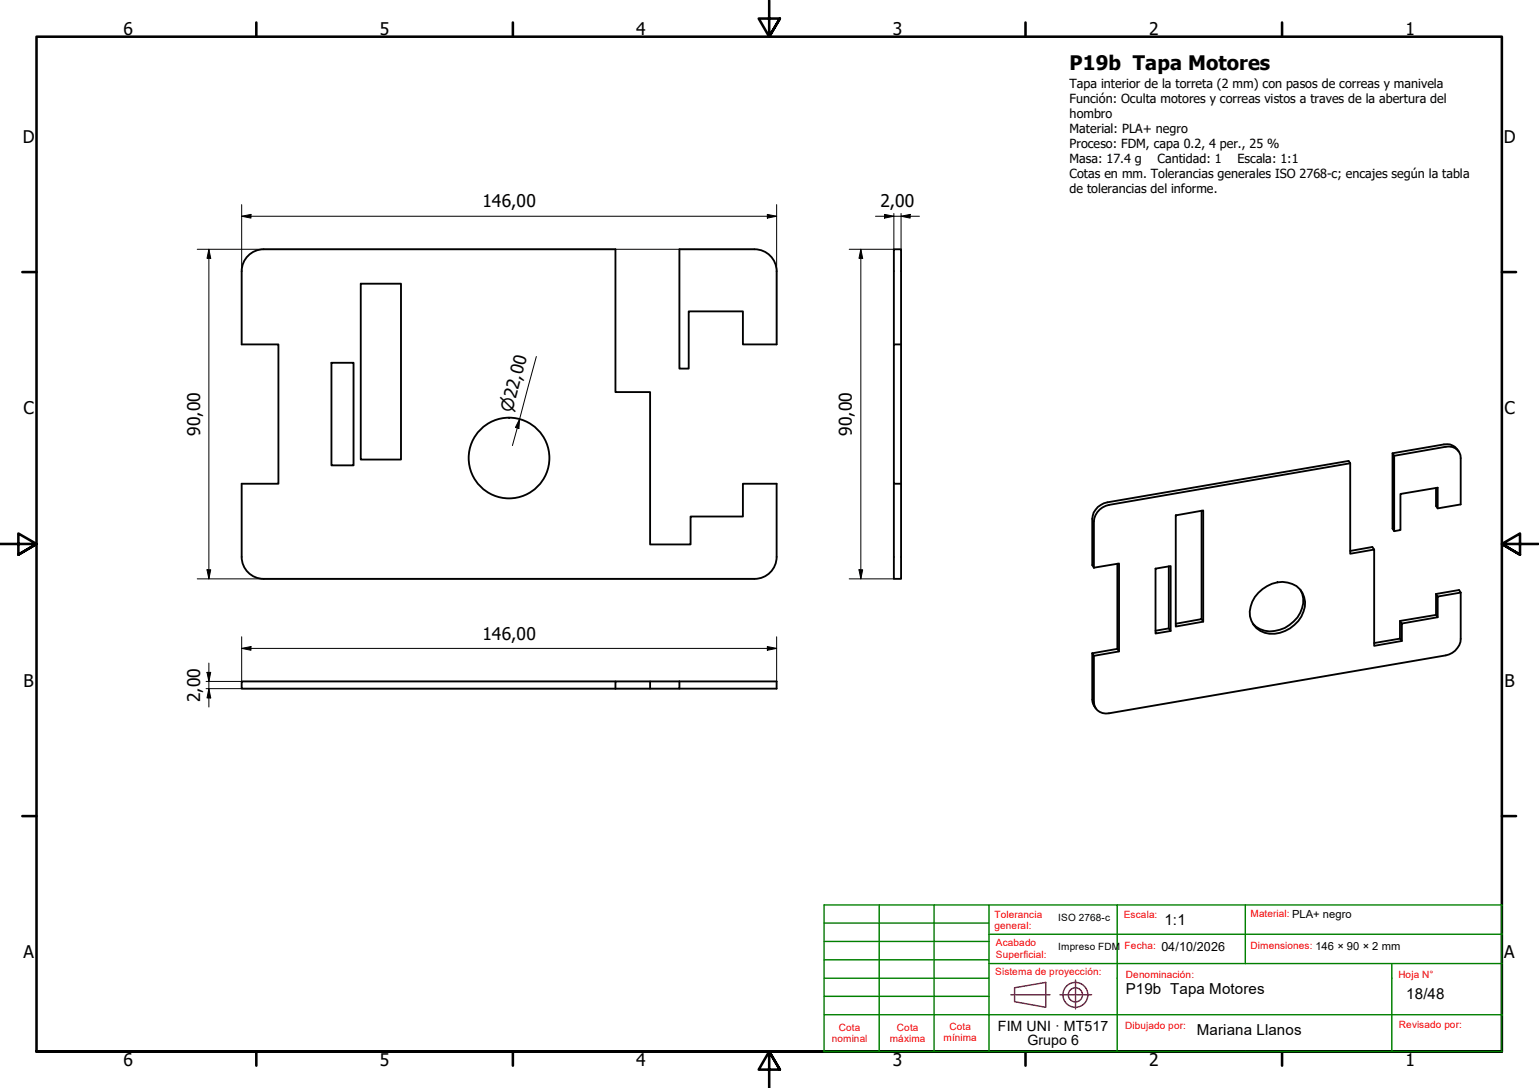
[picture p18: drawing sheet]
<svg xmlns="http://www.w3.org/2000/svg" width="420mm" height="297mm" viewBox="0 0 420 297" stroke-linecap="round" stroke-linejoin="round" font-family="sans-serif">
<defs><g id="words">
<text font-size="5.5" x="292" y="19.2">P19b Tapa Motores</text>
<g font-size="4.8">
<text x="33.7" y="9.6">6</text>
<text x="103.7" y="9.6">5</text>
<text x="173.7" y="9.6">4</text>
<text x="243.7" y="9.6">3</text>
<text x="313.7" y="9.6">2</text>
<text x="383.7" y="9.6">1</text>
<text x="6.2" y="38.9">D</text>
<text x="410.5" y="38.9">D</text>
<text x="131.7" y="56.6">146,00</text>
<text x="240.3" y="56.6">2,00</text>
<text x="6.4" y="113.1">C</text>
<text x="410.7" y="113.1">C</text>
<text x="54.6" y="119" transform="rotate(-90 54.6 119)">90,00</text>
<text x="232.6" y="119" transform="rotate(-90 232.6 119)">90,00</text>
<text x="131.7" y="174.7">146,00</text>
<text x="6.4" y="187.4">B</text>
<text x="54.6" y="191.7" transform="rotate(-90 54.6 191.7)">2,00</text>
<text x="410.7" y="187.4">B</text>
<text x="6.4" y="261.7">A</text>
<text x="410.7" y="261.7">A</text>
<text x="33.7" y="290.9">6</text>
<text x="103.7" y="290.9">5</text>
<text x="173.7" y="290.9">4</text>
<text x="243.7" y="290.9">3</text>
<text x="313.7" y="290.9">2</text>
<text x="383.7" y="290.9">1</text>
</g>
<text font-size="4.6" x="139.8" y="112.8" transform="rotate(-75 139.8 112.8)">⌀22,00</text>
<g font-size="4.1">
<text x="317.9" y="252.7">1:1</text>
<text x="307.3" y="271.4">P19b Tapa Motores</text>
<text x="383.9" y="272.8">18/48</text>
<text x="326.7" y="282.6">Mariana Llanos</text>
</g>
<g font-size="3.9">
<text x="272.4" y="281.4">FIM UNI · MT517</text>
<text x="280.5" y="285.3">Grupo 6</text>
</g>
<g font-size="3.4">
<text x="292" y="23.9">Tapa interior de la torreta (2 mm) con pasos de correas y manivela</text>
<text x="292" y="28.1">Función: Oculta motores y correas vistos a traves de la abertura del</text>
<text x="292" y="32.1">hombro</text>
<text x="292" y="36.2">Material: PLA+ negro</text>
<text x="292" y="40.4">Proceso: FDM, capa 0.2, 4 per., 25 %</text>
<text x="292" y="44.5">Masa: 17.4 g</text>
<text x="316" y="44.5">Cantidad: 1</text>
<text x="337.8" y="44.5">Escala: 1:1</text>
<text x="292" y="48.6">Cotas en mm. Tolerancias generales ISO 2768-c; encajes según la tabla</text>
<text x="292" y="52.8">de tolerancias del informe.</text>
<text x="317.1" y="259.7">04/10/2026</text>
</g>
<g font-size="2.7" fill="#f00">
<text x="271.5" y="250.5">Tolerancia</text>
<text x="306.8" y="250.7">Escala:</text>
<text x="341.4" y="250.4">Material: PLA+ negro</text>
<text x="271.5" y="253.7">general:</text>
<text x="271.9" y="258.4">Acabado</text>
<text x="271.9" y="261.5">Superficial:</text>
<text x="307" y="259.1">Fecha:</text>
<text x="341.4" y="259">Dimensiones: 146 × 90 × 2 mm</text>
<text x="271.7" y="266.3">Sistema de proyección:</text>
<text x="307.3" y="267.1">Denominación:</text>
<text x="381.8" y="267.1">Hoja N°</text>
<text x="229" y="281.5">Cota</text>
<text x="244.9" y="281.5">Cota</text>
<text x="259.2" y="281.1">Cota</text>
<text x="307.1" y="281">Dibujado por:</text>
<text x="381.9" y="280.7">Revisado por:</text>
<text x="227.1" y="284.6">nominal</text>
<text x="243" y="284.6">máxima</text>
<text x="257.6" y="284.3">mínima</text>
</g>
<g font-size="2.7">
<text x="288.9" y="251.4">ISO 2768-c</text>
<text x="288.9" y="259.3">Impreso FDM</text>
</g>
</g></defs>
<!-- layer: Visible (ISO) -->
<g fill="none" stroke="#000" stroke-width=".51">
<path d="M98.5 77.5h11v48h-11zM206 68.1h-20.5v32.5h2.5v-15.6h14.8v9h9.2v-20a6 6 0 0 0-6-5.9M90.5 99h6v28h-6zM244 94v-25.9h2v89.9h-2v-25.9M246 94h-2v38.1h2M328 139.4v29.6l-7 1.3M368.6 126.5v24.7l6.6-1.2v26.3l7.5-1.3v-4.8l9.8-1.7v-5.6l6.3-1.1M368.6 126.5l-.4-.7-65.9 11.3a4.9 4.9 0 0 0-4.1 4.6v12.6l.4 .7M368.6 126.5l-65.8 11.3a5 5 0 0 0-4.2 4.6v12.6M380.6 124.4l14.1-2.4a3.2 3.2 0 0 1 4.1 3.1v12.6l-6.3 1.1-.5-.6v-5M392.5 138.8v-5.7l-10.2 1.8v9.8l-1.7 .3-.4-.7v-20.6l.4 .7v20.6M398.3 123.2a3.8 3.8 0 0 0-4.1-1.9l-14 2.4"/>
<path d="M206 158a6 6 0 0 0 6-5.9v-20h-9.2v8.9h-14.3v7.6h-11v-41.6h-9.5v-38.9h-96a6 6 0 0 0-6 6v19.9h10v38.1h-10v20a6 6 0 0 0 6 5.9h134M298.6 155l6.9-1.2v24l-6.9 1.3M305.1 153.9v23.3l-6.9 1.2M315.5 155.2l4.1-.7v17.8l-4.1 .7zM319.1 154.6v17l-3.6 .6M321 140.7l7.5-1.3v30.3l-7.5 1.4zM375.2 150l-.6-.7-6 1.1M298.2 178.4v12.6a3.7 3.7 0 0 0 1 2.5M298.2 178.4l.4 .7M305.1 177.2l.4 .6M319.1 171.6l.5 .7M328 169l.5 .7"/>
<path d="M343.5 161.8a8.3 8.3 0 0 1 10.4-1.8 6.2 6.2 0 0 1 1.4 8.3 9.2 9.2 0 0 1-10 4.5 5.9 5.9 0 0 1-3.4-8.5l.7-1.3zM355 161a7.5 7.5 0 0 1-3 9.6 8 8 0 0 1-9.1 .5l-.9-.9M382.2 174.4l.5 .6M382.2 169.5l.5 .7M392 162.2v5.7l-9.8 1.6v4.9l-7 1.2M392 167.9l.5 .6M392 162.2l.5 .7M398.8 161.8v12.6a5 5 0 0 1-4.1 4.5l-91.9 15.8a3.3 3.3 0 0 1-4.2-3v-12.6M398.8 161.8l-.5-.7-6.3 1.1M168 186h-102v2h102M177.5 186v2M185.5 186v2h-17.5"/>
<path d="M185.5 186h-17.5v2M185.5 186h26.5v2h-26.5"/>
<circle cx="139" cy="125.1" r="11"/>
</g>
<!-- layer: Borde (ISO) -->
<g fill="none" stroke="#000" stroke-width=".7">
<path d="M70 6.1v3.9M140 6.1v3.9M210 0v10l-2.9-4.9h5.8l-2.9 4.9 2.9-4.9M280 6.1v3.9M350 6.1v3.9M6.1 74.3h3.9M410 74.3h3.9M0 148.5h10l-5-2.8v5.7l5-2.9-5 2.9M420 148.5h-10l5-2.8v5.7l-5-2.9 5 2.9M6.1 222.8h3.9M410 222.8h3.9M10 287.1v-277.1h400v277.1h-400h400"/>
<path d="M70 287.1v3.8M140 287.1v3.8M212.9 292l-2.9-4.9 2.9 4.9h-5.8l2.9-4.9v9.9M280 287.1v3.8M350 287.1v3.8"/>
</g>
<g fill="none" stroke="#800040" stroke-width=".38">
<path d="M276 271.6h10.6M277 269.7l8.5-1.5v6.8l-8.5-1.5zM289.4 271.6h8.6M293.6 267.6v7.8"/>
<circle cx="293.6" cy="271.6" r="3.4"/>
<circle cx="293.6" cy="271.6" r="1.94"/>
</g>
<g fill="none" stroke="#008000" stroke-width=".38">
<path d="M225 257h45M225 252h45M240 247.1v40h30M255 247.1v40M270 247.1h35v40M270 255.1h140M305 247.1h35M225 277h185M225 272h45M225 267.1h45M225 262.1h45M270 263.1h140"/>
<path d="M340 263.1v-16h70v40h-140M380 263.1v24M225 287.1v-40h45v40"/>
</g>
<path d="M225 287.1h15" fill="none" stroke="#008000" stroke-width=".51"/>
<!-- layer: Cota (ISO) -->
<g fill="none" stroke="#000" stroke-width=".27">
<path d="M66 59l2.5-.5v1zM66 59h146M66 55.9v18.1M209.5 58.5l2.5 .5-2.5 .5zM212 55.9v38.1M239 59h12M241.5 58.5l2.5 .5-2.5 .5zM244 58.3v9.8h-12.2M246 59l2.5-.5v1zM246 58.3v9.8M53.8 68.1h152.2M57 68.1l.5 2.4h-1z"/>
<path d="M57 68.1v89.9M235 68.1l.5 2.4h-1zM235 68.1v89.9M146.4 97.3l-6.5 24.4M141.9 114.4l-.2 2.6-1-.3zM53.8 158h152.2M56.5 155.6h1l-.5 2.4zM231.8 158h12.2M234.5 155.6h1l-.5 2.4zM66 177l2.5-.5v1zM66 173.8v12.2M66 177h146"/>
<path d="M209.5 176.5l2.5 .5-2.5 .5zM212 173.8v12.2M56.3 188h129.2M56.3 186h129.2M56.5 183.6h1l-.5 2.4zM57 188l.5 2.5h-1zM57 181v12"/>
</g>
<g fill="#000">
<path d="M66 59l2.5-.5v1zM209.5 58.5l2.5 .5-2.5 .5zM241.5 58.5l2.5 .5-2.5 .5zM246 59l2.5-.5v1zM57 68.1l.5 2.4h-1zM235 68.1l.5 2.4h-1zM141.9 114.4l-.2 2.6-1-.3zM56.5 155.6h1l-.5 2.4zM234.5 155.6h1l-.5 2.4zM66 177l2.5-.5v1zM209.5 176.5l2.5 .5-2.5 .5zM56.5 183.6h1l-.5 2.4z"/>
<path d="M57 188l.5 2.5h-1z"/>
</g>
<use href="#words"/>
</svg>
